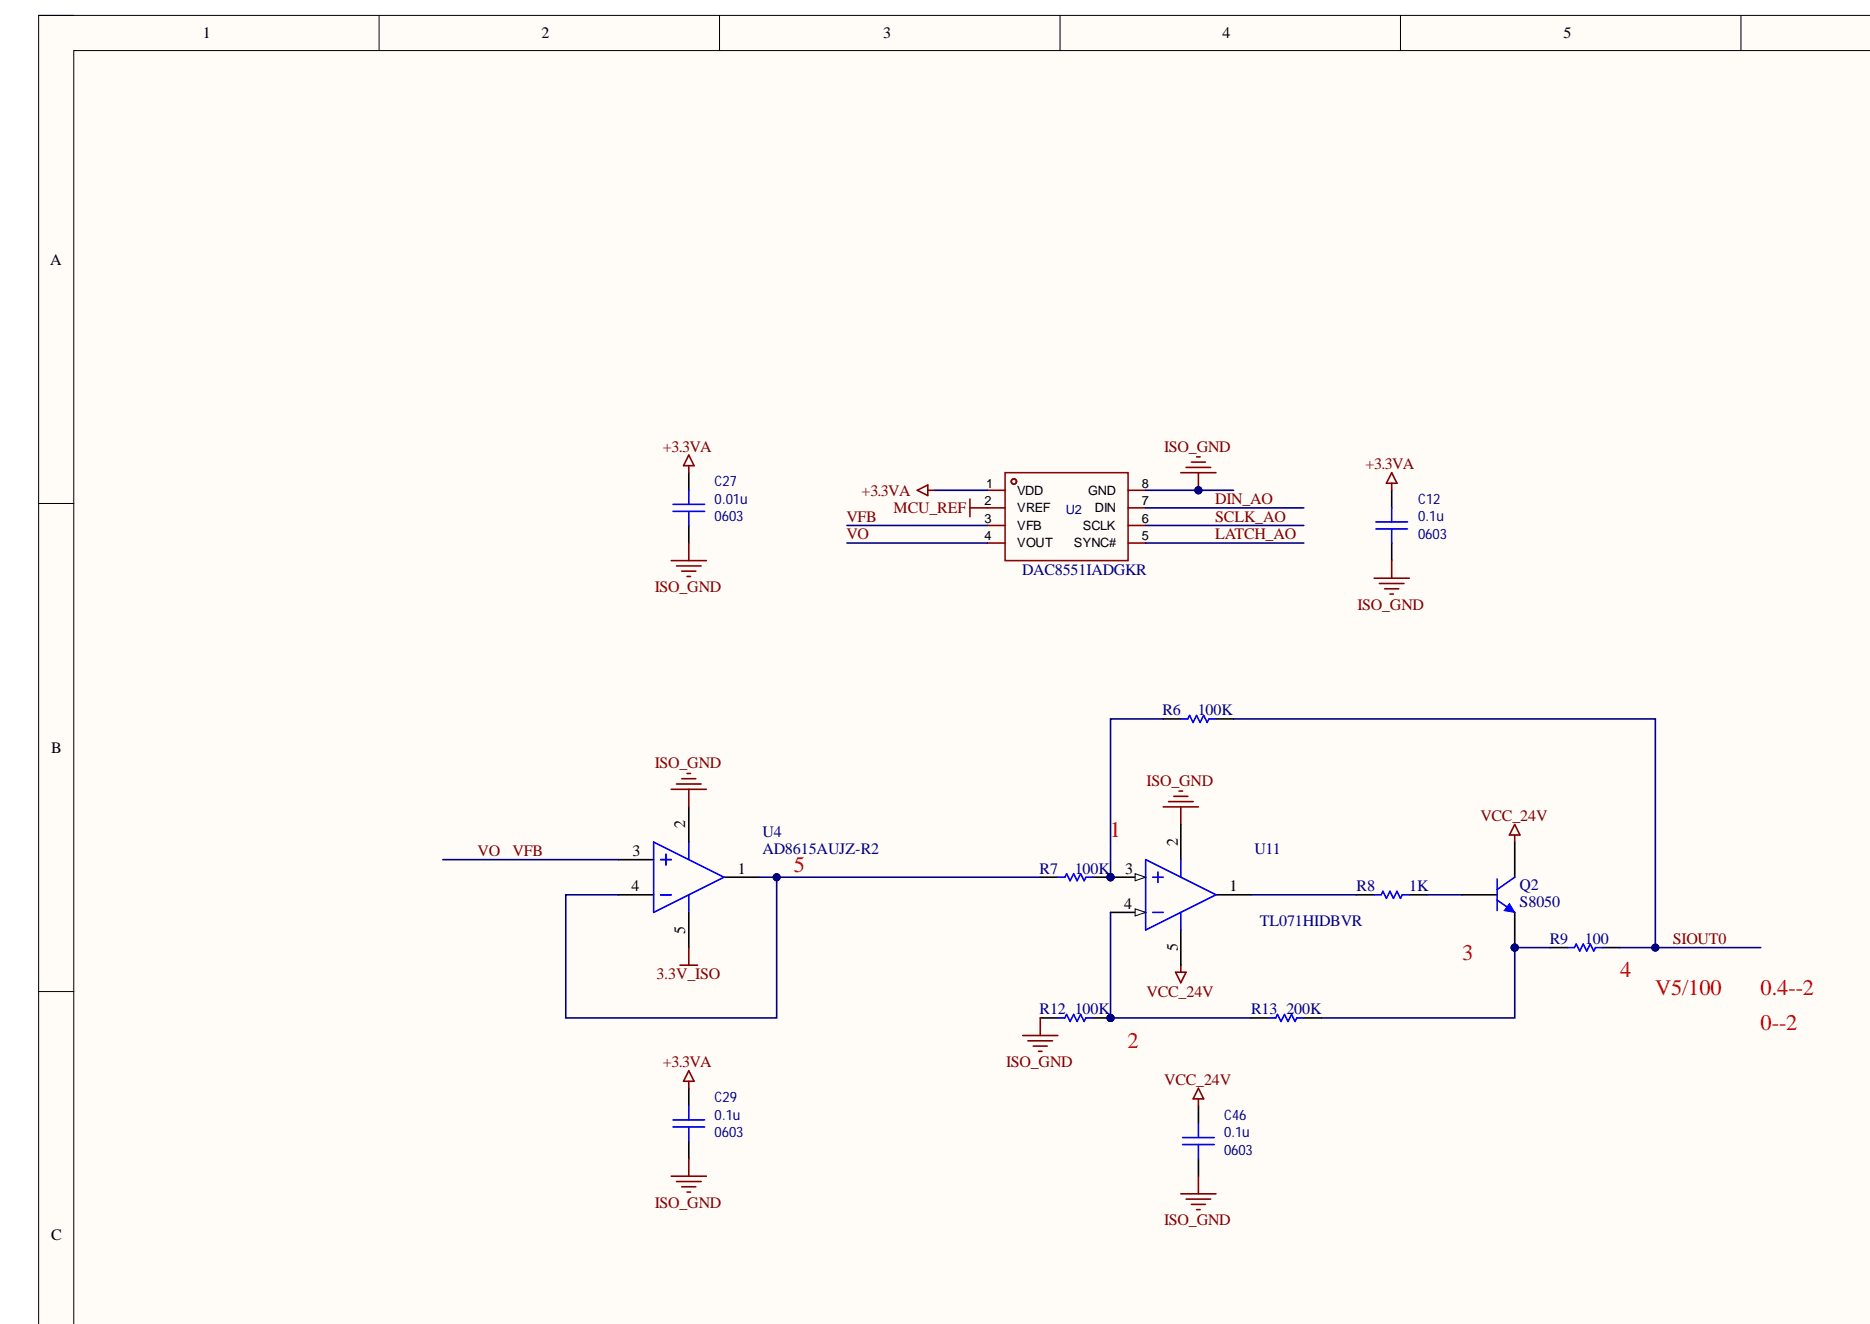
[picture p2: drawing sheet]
<svg xmlns="http://www.w3.org/2000/svg" width="198mm" height="140mm" viewBox="0 0 198 140" stroke-linecap="round" stroke-linejoin="round" font-family="sans-serif">
<defs><g id="words">
<g font-size="2.4" fill="#f00">
<text x="117.5" y="88.5">1</text>
<text x="84" y="92.2">5</text>
<text x="154.7" y="101.5">3</text>
<text x="171.5" y="103.4">4</text>
<text x="175.2" y="105.3">V5/100</text>
<text x="186.3" y="105.3">0.4--2</text>
<text x="119.3" y="110.8">2</text>
<text x="186.3" y="109">0--2</text>
</g>
<g font-size="1.7">
<text x="21.5" y="4.1">1</text>
<text x="57.3" y="4.1">2</text>
<text x="93.5" y="4.1">3</text>
<text x="129.4" y="4.1">4</text>
<text x="165.5" y="4.1">5</text>
<text x="5.3" y="28">A</text>
<text x="5.4" y="79.6">B</text>
<text x="72.5" y="87.6" transform="rotate(-90 72.5 87.6)">2</text>
<text x="124.6" y="89.4" transform="rotate(-90 124.6 89.4)">2</text>
<text x="66.8" y="94.3">4</text>
<text x="66.9" y="90.5">3</text>
<text x="78.1" y="92.4">1</text>
<text x="119.1" y="92.4">3</text>
<text x="130.1" y="94.3">1</text>
<text x="72.5" y="98.7" transform="rotate(-90 72.5 98.7)">5</text>
<text x="119" y="96.1">4</text>
<text x="124.6" y="100.6" transform="rotate(-90 124.6 100.6)">5</text>
<text x="5.4" y="131.2">C</text>
</g>
<g font-size="1.7" fill="#800000">
<text x="70.1" y="47.8">+3.3VA</text>
<text x="123.2" y="47.8">ISO_GND</text>
<text x="91.2" y="52.4">+3.3VA</text>
<text x="128.6" y="53.3">DIN_AO</text>
<text x="144.5" y="49.6">+3.3VA</text>
<text x="89.6" y="55.2">VFB</text>
<text x="89.6" y="57.1">VO</text>
<text x="94.6" y="54.3">MCU_REF</text>
<text x="128.6" y="55.2">SCLK_AO</text>
<text x="128.6" y="57.1">LATCH_AO</text>
<text x="69.3" y="62.6">ISO_GND</text>
<text x="143.7" y="64.5">ISO_GND</text>
<text x="69.3" y="81.2">ISO_GND</text>
<text x="121.4" y="83.1">ISO_GND</text>
<text x="156.7" y="86.8">VCC_24V</text>
<text x="50.5" y="90.5">VO</text>
<text x="54.3" y="90.5">VFB</text>
<text x="177" y="99.8">SIOUT0</text>
<text x="69.5" y="103.6">3.3V_ISO</text>
<text x="121.4" y="105.4">VCC_24V</text>
<text x="70.1" y="112.9">+3.3VA</text>
<text x="106.5" y="112.9">ISO_GND</text>
<text x="123.2" y="114.7">VCC_24V</text>
<text x="69.3" y="127.7">ISO_GND</text>
<text x="123.2" y="129.6">ISO_GND</text>
</g>
<g font-size="1.7" fill="#000080">
<text x="108.2" y="60.8">DAC8551IADGKR</text>
<text x="123" y="75.7">R6</text>
<text x="126.8" y="75.7">100K</text>
<text x="80.7" y="88.5">U4</text>
<text x="80.7" y="90.4">AD8615AUJZ-R2</text>
<text x="110" y="92.4">R7</text>
<text x="113.7" y="92.4">100K</text>
<text x="132.8" y="90.4">U11</text>
<text x="143.6" y="94.3">R8</text>
<text x="149.2" y="94.3">1K</text>
<text x="160.8" y="94.1">Q2</text>
<text x="160.8" y="96">S8050</text>
<text x="133.3" y="98">TL071HIDBVR</text>
<text x="164" y="99.8">R9</text>
<text x="167.7" y="99.8">100</text>
<text x="110" y="107.3">R12</text>
<text x="113.7" y="107.3">100K</text>
<text x="132.4" y="107.3">R13</text>
<text x="136.1" y="107.3">200K</text>
</g>
<g font-size="1.5" fill="#000080">
<text x="75.6" y="53.3">0.01u</text>
<text x="75.6" y="51.4">C27</text>
<text x="150.1" y="53.3">C12</text>
<text x="75.6" y="55.1">0603</text>
<text x="150.1" y="57">0603</text>
<text x="150.1" y="55.1">0.1u</text>
<text x="75.6" y="118.4">0.1u</text>
<text x="75.6" y="116.6">C29</text>
<text x="129.5" y="118.4">C46</text>
<text x="75.6" y="120.3">0603</text>
<text x="129.5" y="122.2">0603</text>
<text x="129.5" y="120.3">0.1u</text>
</g>
<g font-size="1.4">
<text x="104.2" y="53.4">2</text>
<text x="104.4" y="51.6">1</text>
<text x="107.7" y="52.3">VDD</text>
<text x="115.2" y="52.3">GND</text>
<text x="120.8" y="53.4">7</text>
<text x="120.8" y="51.6">8</text>
<text x="104.2" y="55.3">3</text>
<text x="104.2" y="57.2">4</text>
<text x="107.7" y="54.2">VREF</text>
<text x="107.7" y="56.1">VFB</text>
<text x="107.7" y="57.9">VOUT</text>
<text x="113.7" y="57.9">SYNC#</text>
<text x="114.6" y="56.1">SCLK</text>
<text x="115.9" y="54.2">DIN</text>
<text x="120.8" y="57.2">5</text>
<text x="120.8" y="55.3">6</text>
</g>
<text font-size="1.4" fill="#000080" x="112.8" y="54.4">U2</text>
</g></defs>
<path d="M4.1 1.6h193.9v138.5h-193.9z" fill-rule="evenodd" fill="#fffcf8"/>
<path d="M198 1.6h-193.9v138.5" fill="none" stroke="#000" stroke-width=".11"/>
<path d="M7.8 5.3h190.2v134.8h-190.2z" fill-rule="evenodd" fill="#fffcf8"/>
<path d="M4.1 1.6h3.7M40.1 1.6v3.7M76.2 1.6v3.7M112.2 1.6v3.7M148.2 1.6v3.7M184.3 1.6v3.7M198 5.3h-190.2v134.8M4.1 53.3h3.7M4.1 104.9h3.7" fill="none" stroke="#000" stroke-width=".11"/>
<g fill="none" stroke="#a00000" stroke-width=".17">
<path d="M106.4 50h13v9.3h-13z"/>
<circle cx="107.3" cy="50.9" r=".28"/>
</g>
<path d="M104.5 51.9h1.9M104.5 53.7h1.9M104.5 55.6h1.9M104.5 57.4h1.9M119.4 51.9h1.8M119.4 53.7h1.8M119.4 55.6h1.8M119.4 57.4h1.8" fill="none" stroke="#800" stroke-width=".17"/>
<path d="M123.1 85.4h3.7M123.7 84.8h2.6M124.2 84.2h1.5M124.8 83.7h.4M125 85.4v1.8" fill="none" stroke="#800000" stroke-width=".17"/>
<path d="M143.6 94.7h1.8M149.1 94.7h1.9" fill="none" stroke="#000" stroke-width=".17"/>
<path d="M145.4 94.7h.8l.2-.4 .3 .7 .4-.7 .4 .7 .3-.7 .4 .7 .2-.3h.7" fill="none" stroke="#00f" stroke-width=".17"/>
<circle cx="117.5" cy="92.8" r=".37" fill="#000080"/>
<circle cx="117.5" cy="92.8" r=".37" fill="none" stroke="#000080" stroke-width=".11"/>
<path d="M115.7 92.8h1.8" fill="none" stroke="#000" stroke-width=".17"/>
<circle cx="117.5" cy="92.8" r=".37" fill="#000080"/>
<circle cx="117.5" cy="92.8" r=".37" fill="none" stroke="#000080" stroke-width=".11"/>
<path d="M110.1 92.8h1.9" fill="none" stroke="#000" stroke-width=".17"/>
<path d="M112 92.8h.7l.2-.4 .4 .8 .3-.8 .4 .8 .4-.8 .3 .8 .2-.4h.8" fill="none" stroke="#00f" stroke-width=".17"/>
<circle cx="160.3" cy="100.2" r=".37" fill="#000080"/>
<circle cx="160.3" cy="100.2" r=".37" fill="none" stroke="#000080" stroke-width=".11"/>
<path d="M154.7 94.7h3.7M160.3 89.1v3.7M160.3 96.5v3.7" fill="none" stroke="#000" stroke-width=".17"/>
<circle cx="160.3" cy="100.2" r=".37" fill="#000080"/>
<circle cx="160.3" cy="100.2" r=".37" fill="none" stroke="#000080" stroke-width=".11"/>
<path d="M158.4 95.2l1.9 1.3M158.4 93v3.3M160.3 92.8l-1.9 1.3" fill="none" stroke="#00f" stroke-width=".17"/>
<path d="M159.7 95.6l.6 .9-1.1-.2z" fill="#00f"/>
<path d="M159.7 95.6l.6 .9-1.1-.2z" fill="none" stroke="#00f" stroke-width=".11"/>
<g fill="none" stroke="#800000" stroke-width=".17">
<path d="M97.1 51.9l1.1-.6v1.1zM98.2 51.9h.7M102.7 52.8v1.9M102.7 53.7h1.8M147.3 50l.5 1.1h-1.1zM147.3 51.1v.8M147.3 59.3v1.9M145.4 61.2h3.7M146 61.7h2.6M146.5 62.3h1.5M147.1 62.8h.4M71 83.5h3.8"/>
<path d="M71.6 82.9h2.6M72.2 82.4h1.4M72.7 81.8h.4M72.9 83.5v1.9M72 102.1h1.8M72.9 100.2v1.9"/>
</g>
<path d="M147.3 51.9v1.8M147.3 57.4v1.9M65.5 94.7h3.7M65.5 90.9h3.7M72.9 85.4v3.7M72.9 96.5v3.7M76.6 92.8h3.7" fill="none" stroke="#000" stroke-width=".17"/>
<path d="M145.6 56h3.4M145.6 55.2h3.4M147.3 53.7v1.5M147.3 56v1.4M69.2 89.1l7.4 3.7-7.4 3.7zM69.9 94.7h1.1M69.9 90.9h1.1M70.5 90.4v1.1M72.9 89.1v1.8M72.9 94.7v1.8" fill="none" stroke="#00f" stroke-width=".17"/>
<circle cx="117.5" cy="107.7" r=".37" fill="#000080"/>
<circle cx="117.5" cy="107.7" r=".37" fill="none" stroke="#000080" stroke-width=".11"/>
<path d="M115.7 107.7h1.8" fill="none" stroke="#000" stroke-width=".17"/>
<circle cx="117.5" cy="107.7" r=".37" fill="#000080"/>
<circle cx="117.5" cy="107.7" r=".37" fill="none" stroke="#000080" stroke-width=".11"/>
<path d="M123.1 76h1.9M128.7 76h1.9M110.1 107.7h1.9M132.4 107.7h1.9M138 107.7h1.8M164 100.2h1.9M169.6 100.2h1.9" fill="none" stroke="#000" stroke-width=".17"/>
<path d="M125 76h.7l.2-.3 .4 .7 .3-.7 .4 .7 .4-.7 .4 .7 .1-.4h.8M112 107.7h.7l.2-.4 .4 .8 .3-.8 .4 .8 .4-.8 .3 .8 .2-.4h.8M134.3 107.7h.7l.2-.4 .4 .8 .3-.8 .4 .8 .4-.8 .4 .8 .1-.4h.8M165.9 100.2h.7l.2-.3 .4 .7 .4-.7 .3 .7 .4-.7 .4 .7 .2-.4h.7" fill="none" stroke="#00f" stroke-width=".17"/>
<path d="M160.3 87.2l.6 1.1h-1.2zM160.3 88.3v.8M108.2 109.5h3.8M108.8 110.1h2.6M109.4 110.7h1.4M109.9 111.2h.4M110.1 107.7v1.8M124.4 102.8h1.1l-.5 1.2zM125 102.1v.7" fill="none" stroke="#800000" stroke-width=".17"/>
<circle cx="117.5" cy="92.8" r=".37" fill="#000080"/>
<circle cx="117.5" cy="92.8" r=".37" fill="none" stroke="#000080" stroke-width=".11"/>
<path d="M117.5 92.8h3.7M125 87.2v3.7M128.7 94.7h3.7" fill="none" stroke="#000" stroke-width=".17"/>
<path d="M120.1 92.4l1.1 .4-1.1 .4z" fill="#f8fcff"/>
<path d="M120.1 92.4l1.1 .4-1.1 .4z" fill="none" stroke="#000" stroke-width=".11"/>
<circle cx="117.5" cy="92.8" r=".37" fill="#000080"/>
<circle cx="117.5" cy="92.8" r=".37" fill="none" stroke="#000080" stroke-width=".11"/>
<path d="M117.5 96.5h3.7" fill="none" stroke="#000" stroke-width=".17"/>
<path d="M120.1 96.1l1.1 .4-1.1 .4z" fill="#f8fcff"/>
<path d="M120.1 96.1l1.1 .4-1.1 .4z" fill="none" stroke="#000" stroke-width=".11"/>
<path d="M125 98.4v3.7" fill="none" stroke="#000" stroke-width=".17"/>
<path d="M121.2 90.9l7.5 3.8-7.5 3.7zM122 96.5h1.1M122 92.8h1.1M122.6 92.2v1.2M125 90.9v1.9M125 96.5v1.9" fill="none" stroke="#00f" stroke-width=".17"/>
<path d="M125 50h3.7M125.5 49.4h2.6M126.1 48.9h1.5M126.6 48.3h.4M126.8 50v1.9" fill="none" stroke="#800000" stroke-width=".17"/>
<circle cx="126.8" cy="51.9" r=".37" fill="#000080"/>
<circle cx="126.8" cy="51.9" r=".37" fill="none" stroke="#000080" stroke-width=".11"/>
<path d="M98.9 51.9h5.6M126.8 51.9h3.8M132.4 94.7h11.2M151 94.7h3.7" fill="none" stroke="#000080" stroke-width=".17"/>
<circle cx="126.8" cy="51.9" r=".37" fill="#000080"/>
<circle cx="126.8" cy="51.9" r=".37" fill="none" stroke="#000080" stroke-width=".11"/>
<path d="M89.6 55.6h14.9M89.6 57.4h14.9M121.2 53.7h16.8M121.2 55.6h16.8M121.2 57.4h16.8M46.9 90.9h18.6M80.3 92.8h29.8" fill="none" stroke="#000080" stroke-width=".17"/>
<circle cx="82.2" cy="92.8" r=".37" fill="#000080"/>
<circle cx="82.2" cy="92.8" r=".37" fill="none" stroke="#000080" stroke-width=".11"/>
<path d="M117.5 96.5v11.2" fill="none" stroke="#000080" stroke-width=".17"/>
<circle cx="117.5" cy="107.7" r=".37" fill="#000080"/>
<circle cx="117.5" cy="107.7" r=".37" fill="none" stroke="#000080" stroke-width=".11"/>
<path d="M117.5 107.7h14.9" fill="none" stroke="#000080" stroke-width=".17"/>
<circle cx="117.5" cy="107.7" r=".37" fill="#000080"/>
<circle cx="117.5" cy="107.7" r=".37" fill="none" stroke="#000080" stroke-width=".11"/>
<path d="M160.3 100.2h3.7" fill="none" stroke="#000080" stroke-width=".17"/>
<circle cx="160.3" cy="100.2" r=".37" fill="#000080"/>
<circle cx="160.3" cy="100.2" r=".37" fill="none" stroke="#000080" stroke-width=".11"/>
<path d="M160.3 100.2v7.5h-20.5" fill="none" stroke="#000080" stroke-width=".17"/>
<circle cx="160.3" cy="100.2" r=".37" fill="#000080"/>
<circle cx="160.3" cy="100.2" r=".37" fill="none" stroke="#000080" stroke-width=".11"/>
<path d="M130.6 76h44.6v24.2h-3.7" fill="none" stroke="#000080" stroke-width=".17"/>
<circle cx="175.2" cy="100.2" r=".37" fill="#000080"/>
<circle cx="175.2" cy="100.2" r=".37" fill="none" stroke="#000080" stroke-width=".11"/>
<path d="M123.1 76h-5.6v16.8" fill="none" stroke="#000080" stroke-width=".17"/>
<circle cx="117.5" cy="92.8" r=".37" fill="#000080"/>
<circle cx="117.5" cy="92.8" r=".37" fill="none" stroke="#000080" stroke-width=".11"/>
<path d="M175.2 100.2h11.1" fill="none" stroke="#000080" stroke-width=".17"/>
<circle cx="175.2" cy="100.2" r=".37" fill="#000080"/>
<circle cx="175.2" cy="100.2" r=".37" fill="none" stroke="#000080" stroke-width=".11"/>
<path d="M121.2 51.9h5.6" fill="none" stroke="#000080" stroke-width=".17"/>
<circle cx="126.8" cy="51.9" r=".37" fill="#000080"/>
<circle cx="126.8" cy="51.9" r=".37" fill="none" stroke="#000080" stroke-width=".11"/>
<path d="M82.2 92.8v14.9h-22.3v-13h5.6" fill="none" stroke="#000080" stroke-width=".17"/>
<circle cx="82.2" cy="92.8" r=".37" fill="#000080"/>
<circle cx="82.2" cy="92.8" r=".37" fill="none" stroke="#000080" stroke-width=".11"/>
<path d="M72.9 50v1.9M72.9 55.6v1.8M72.9 115.1v1.9M126.8 117v1.8M72.9 120.7v1.9M126.8 122.6v1.8" fill="none" stroke="#000" stroke-width=".17"/>
<path d="M71.2 54.1h3.4M71.2 53.3h3.4M72.9 51.9v1.4M72.9 54.1v1.5M71.2 119.2h3.4M71.2 118.5h3.4M72.9 117v1.5M72.9 119.2v1.5M126.8 118.8v1.5M125.2 121.1h3.3M125.2 120.3h3.3M126.8 121.1v1.5" fill="none" stroke="#00f" stroke-width=".17"/>
<g fill="none" stroke="#800000" stroke-width=".17">
<path d="M71 59.3h3.8M71.6 59.9h2.6M72.9 48.1l.6 1.2h-1.2zM72.9 49.3v.7M72.9 57.4v1.9M72.2 60.4h1.4M72.7 61h.4M72.9 114.4v.7M72.9 113.3l.6 1.1h-1.2zM126.8 115.1l.6 1.1h-1.1zM126.8 116.2v.8M71 124.4h3.8"/>
<path d="M71.6 125h2.6M72.2 125.5h1.4M72.7 126.1h.4M72.9 122.6v1.8M125 126.3h3.7M125.5 126.8h2.6M126.1 127.4h1.5M126.6 128h.4M126.8 124.4v1.9"/>
</g>
<use href="#words"/>
</svg>
